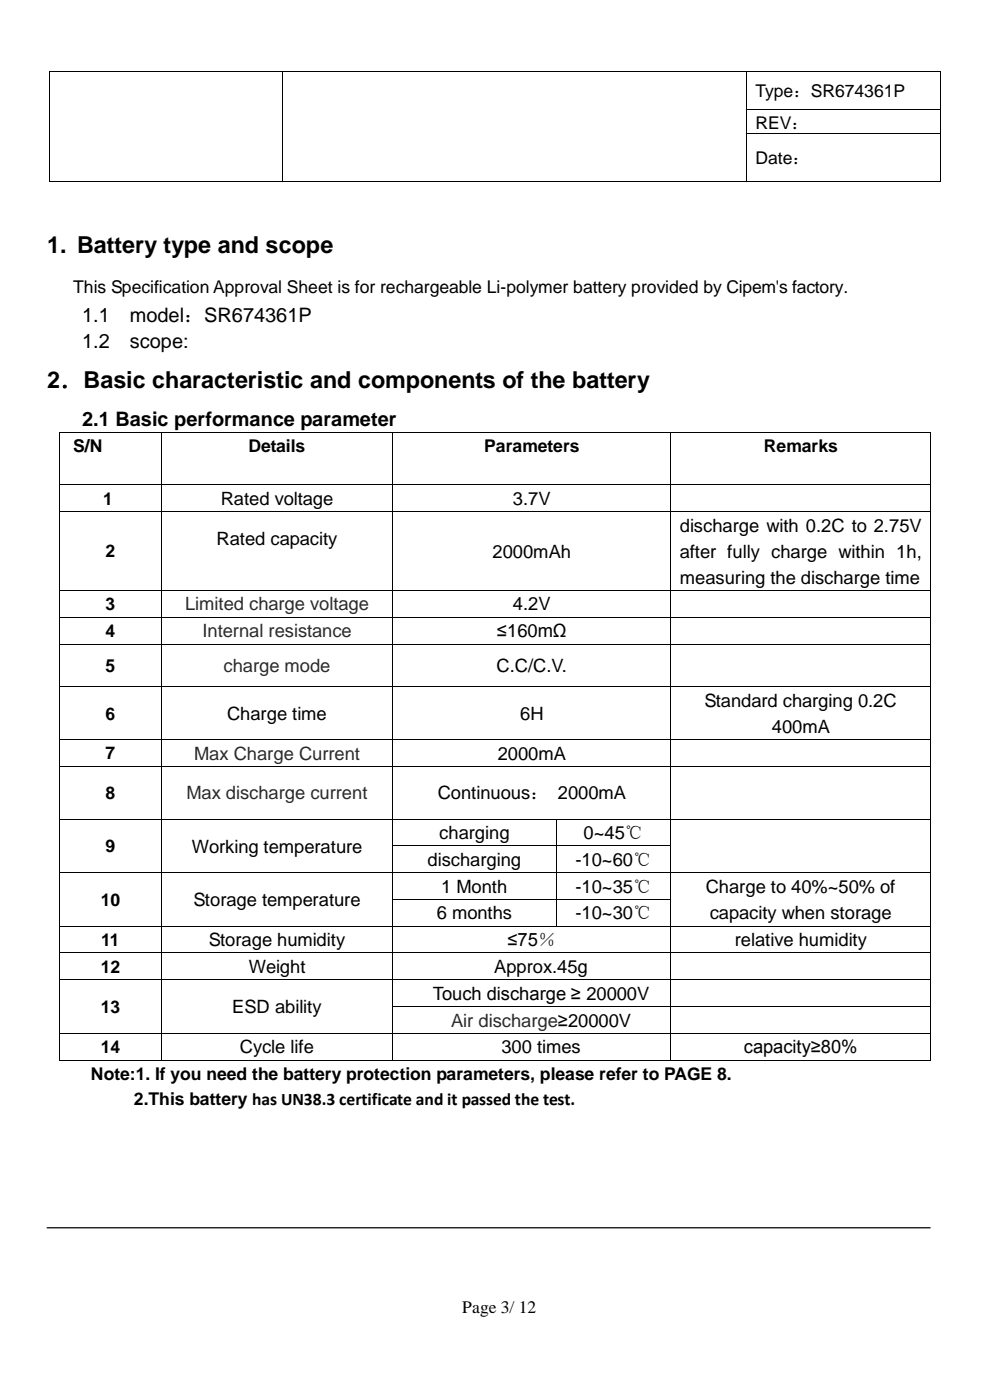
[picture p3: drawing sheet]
<svg xmlns="http://www.w3.org/2000/svg" width="210mm" height="297mm" viewBox="0 0 210 297" stroke-linecap="round" stroke-linejoin="round" font-family="sans-serif">
<defs><g id="words">
<g font-size="5">
<text x="10" y="53.8">1. Battery type and scope</text>
<text x="10" y="82.4">2．Basic characteristic and components of the battery</text>
</g>
<g font-size="4.2">
<text x="17.4" y="68.3">1.1</text>
<text x="27.5" y="68.3">model：SR674361P</text>
<text x="17.4" y="73.8">1.2</text>
<text x="27.6" y="73.8">scope:</text>
<text x="17.4" y="90.4">2.1 Basic performance parameter</text>
</g>
<g font-size="3.9">
<text x="46.8" y="107.1">Rated voltage</text>
<text x="108.8" y="107.1">3.7V</text>
<text x="144.2" y="112.8">discharge with 0.2C to 2.75V</text>
<text x="45.9" y="115.5">Rated capacity</text>
<text x="104.5" y="118.3">2000mAh</text>
<text x="144.2" y="118.3">after fully charge within 1h,</text>
<text x="144.2" y="123.8">measuring the discharge time</text>
<text x="108.8" y="129.5">4.2V</text>
<text x="105.4" y="135.2">≤160mΩ</text>
<text x="105.3" y="142.6">C.C/C.V.</text>
<text x="149.5" y="150">Standard charging 0.2C</text>
<text x="48.2" y="152.7">Charge time</text>
<text x="110.3" y="152.7">6H</text>
<text x="163.7" y="155.5">400mA</text>
<text x="105.6" y="161.1">2000mA</text>
<text x="92.9" y="169.6">Continuous： 2000mA</text>
<text x="93.2" y="178">charging</text>
<text x="123.8" y="178">0~45℃</text>
<text x="40.7" y="180.9">Working temperature</text>
<text x="90.7" y="183.7">discharging</text>
<text x="122.1" y="183.7">-10~60℃</text>
<text x="93.6" y="189.4">1 Month</text>
<text x="122.1" y="189.4">-10~35℃</text>
<text x="149.7" y="189.5">Charge to 40%~50% of</text>
<text x="41.1" y="192.2">Storage temperature</text>
<text x="92.6" y="195.1">6 months</text>
<text x="122.1" y="195.1">-10~30℃</text>
<text x="150.6" y="195">capacity when storage</text>
<text x="44.3" y="200.7">Storage humidity</text>
<text x="107.6" y="200.7">≤75％</text>
<text x="155.9" y="200.7">relative humidity</text>
<text x="52.8" y="206.4">Weight</text>
<text x="104.8" y="206.4">Approx.45g</text>
<text x="49.3" y="215">ESD ability</text>
<text x="91.8" y="212.1">Touch discharge ≥ 20000V</text>
<text x="50.9" y="223.5">Cycle life</text>
<text x="106.4" y="223.5">300 times</text>
<text x="157.8" y="223.5">capacity≥80%</text>
</g>
<g font-size="3.9" fill="#2b2b2b">
<text x="39.3" y="129.5">Limited charge voltage</text>
<text x="42.9" y="135.2">Internal resistance</text>
<text x="47.4" y="142.6">charge mode</text>
<text x="41.2" y="161.1">Max Charge Current</text>
<text x="39.5" y="169.6">Max discharge current</text>
<text x="95.7" y="217.8">Air discharge≥20000V</text>
</g>
<g font-size="3.7">
<text x="160.3" y="20.5">Type：SR674361P</text>
<text x="160.3" y="27.3">REV：</text>
<text x="160.3" y="34.8">Date：</text>
<text x="15.5" y="62.1">This Specification Approval Sheet is for rechargeable Li-polymer battery provided by Cipem's factory.</text>
<text x="15.5" y="95.9">S/N</text>
<text x="52.7" y="95.9">Details</text>
<text x="102.7" y="95.9">Parameters</text>
<text x="162" y="95.9">Remarks</text>
<text x="21.9" y="107.1">1</text>
<text x="22.4" y="118.3">2</text>
<text x="22.4" y="129.5">3</text>
<text x="22.4" y="135.1">4</text>
<text x="22.4" y="142.5">5</text>
<text x="22.4" y="152.7">6</text>
<text x="22.4" y="161.1">7</text>
<text x="22.4" y="169.5">8</text>
<text x="22.4" y="180.8">9</text>
<text x="21.4" y="192.2">10</text>
<text x="21.5" y="200.7">11</text>
<text x="21.4" y="206.4">12</text>
<text x="21.4" y="214.9">13</text>
<text x="21.4" y="223.4">14</text>
<text x="19.3" y="229.1">Note:1. If you need the battery protection parameters, please refer to PAGE 8.</text>
<text x="28.4" y="234.5">2.This battery has UN38.3 certificate and it passed the test.</text>
<text x="98.1" y="278.6">Page 3/ 12</text>
</g>
</g></defs>
<g fill="#000">
<path d="M10.3 15h.2v.2h-.2z" fill-rule="evenodd"/>
<path d="M10.3 15h.2v.2h-.2z" fill-rule="evenodd"/>
<path d="M59.9 15h.2v.2h-.2z" fill-rule="evenodd"/>
<path d="M158.2 15h.2v.2h-.2z" fill-rule="evenodd"/>
<path d="M199.5 15h.2v.2h-.2z" fill-rule="evenodd"/>
<path d="M199.5 15h.2v.2h-.2z" fill-rule="evenodd"/>
<path d="M10.3 23.2h.2v.2h-.2z" fill-rule="evenodd"/>
<path d="M10.3 28.2h.2v.2h-.2z" fill-rule="evenodd"/>
<path d="M10.3 38.3h.2v.2h-.2z" fill-rule="evenodd"/>
<path d="M10.3 38.3h.2v.2h-.2z" fill-rule="evenodd"/>
<path d="M59.9 23.2h.2v.2h-.2z" fill-rule="evenodd"/>
<path d="M59.9 28.2h.2v.2h-.2z" fill-rule="evenodd"/>
<path d="M59.9 38.3h.2v.2h-.2z" fill-rule="evenodd"/>
<path d="M158.2 23.2h.2v.2h-.2z" fill-rule="evenodd"/>
<path d="M158.2 28.2h.2v.2h-.2z" fill-rule="evenodd"/>
<path d="M158.2 38.3h.2v.2h-.2z" fill-rule="evenodd"/>
<path d="M199.5 23.2h.2v.2h-.2z" fill-rule="evenodd"/>
<path d="M199.5 28.2h.2v.2h-.2z" fill-rule="evenodd"/>
<path d="M199.5 38.3h.2v.2h-.2z" fill-rule="evenodd"/>
<path d="M199.5 38.3h.2v.2h-.2z" fill-rule="evenodd"/>
<path d="M12.5 91.6h.2v.2h-.2z" fill-rule="evenodd"/>
<path d="M12.5 91.6h.2v.2h-.2z" fill-rule="evenodd"/>
<path d="M34.2 91.6h.1v.2h-.1z" fill-rule="evenodd"/>
<path d="M83.2 91.6h.1v.2h-.1z" fill-rule="evenodd"/>
<path d="M142.2 91.6h.2v.2h-.2z" fill-rule="evenodd"/>
<path d="M197.4 91.6h.1v.2h-.1z" fill-rule="evenodd"/>
<path d="M197.4 91.6h.1v.2h-.1z" fill-rule="evenodd"/>
<path d="M12.5 102.8h.2v.2h-.2z" fill-rule="evenodd"/>
<path d="M12.5 108.5h.2v.1h-.2z" fill-rule="evenodd"/>
<path d="M34.2 102.8h.1v.2h-.1z" fill-rule="evenodd"/>
<path d="M34.2 108.5h.1v.1h-.1z" fill-rule="evenodd"/>
<path d="M83.2 102.8h.1v.2h-.1z" fill-rule="evenodd"/>
<path d="M83.2 108.5h.1v.1h-.1z" fill-rule="evenodd"/>
<path d="M142.2 102.8h.2v.2h-.2z" fill-rule="evenodd"/>
<path d="M142.2 108.5h.2v.1h-.2z" fill-rule="evenodd"/>
<path d="M197.4 102.8h.1v.2h-.1z" fill-rule="evenodd"/>
<path d="M197.4 108.5h.1v.1h-.1z" fill-rule="evenodd"/>
<path d="M12.5 125.2h.2v.1h-.2z" fill-rule="evenodd"/>
<path d="M12.5 130.9h.2v.1h-.2z" fill-rule="evenodd"/>
<path d="M12.5 136.5h.2v.2h-.2z" fill-rule="evenodd"/>
<path d="M34.2 125.2h.1v.1h-.1z" fill-rule="evenodd"/>
<path d="M34.2 130.9h.1v.1h-.1z" fill-rule="evenodd"/>
<path d="M34.2 136.5h.1v.2h-.1z" fill-rule="evenodd"/>
<path d="M83.2 125.2h.1v.1h-.1z" fill-rule="evenodd"/>
<path d="M83.2 130.9h.1v.1h-.1z" fill-rule="evenodd"/>
<path d="M83.2 136.5h.1v.2h-.1z" fill-rule="evenodd"/>
<path d="M142.2 125.2h.2v.1h-.2z" fill-rule="evenodd"/>
<path d="M142.2 130.9h.2v.1h-.2z" fill-rule="evenodd"/>
<path d="M142.2 136.5h.2v.2h-.2z" fill-rule="evenodd"/>
<path d="M197.4 125.2h.1v.1h-.1z" fill-rule="evenodd"/>
<path d="M197.4 130.9h.1v.1h-.1z" fill-rule="evenodd"/>
<path d="M197.4 136.5h.1v.2h-.1z" fill-rule="evenodd"/>
<path d="M12.5 145.6h.2v.2h-.2z" fill-rule="evenodd"/>
<path d="M12.5 156.8h.2v.2h-.2z" fill-rule="evenodd"/>
<path d="M34.2 145.6h.1v.2h-.1z" fill-rule="evenodd"/>
<path d="M34.2 156.8h.1v.2h-.1z" fill-rule="evenodd"/>
<path d="M83.2 145.6h.1v.2h-.1z" fill-rule="evenodd"/>
<path d="M83.2 156.8h.1v.2h-.1z" fill-rule="evenodd"/>
<path d="M142.2 145.6h.2v.2h-.2z" fill-rule="evenodd"/>
<path d="M142.2 156.8h.2v.2h-.2z" fill-rule="evenodd"/>
<path d="M197.4 145.6h.1v.2h-.1z" fill-rule="evenodd"/>
<path d="M197.4 156.8h.1v.2h-.1z" fill-rule="evenodd"/>
<path d="M12.5 162.5h.2v.2h-.2z" fill-rule="evenodd"/>
<path d="M12.5 173.7h.2v.1h-.2z" fill-rule="evenodd"/>
<path d="M12.5 179.3h.2v.2h-.2z" fill-rule="evenodd"/>
<path d="M34.2 162.5h.1v.2h-.1z" fill-rule="evenodd"/>
<path d="M34.2 173.7h.1v.1h-.1z" fill-rule="evenodd"/>
<path d="M34.2 179.3h.1v.2h-.1z" fill-rule="evenodd"/>
<path d="M83.2 162.5h.1v.2h-.1z" fill-rule="evenodd"/>
<path d="M83.2 173.7h.1v.1h-.1z" fill-rule="evenodd"/>
<path d="M83.2 179.3h.1v.2h-.1z" fill-rule="evenodd"/>
<path d="M117.9 173.7h.2v.1h-.2z" fill-rule="evenodd"/>
<path d="M117.9 179.3h.2v.2h-.2z" fill-rule="evenodd"/>
<path d="M142.2 162.5h.2v.2h-.2z" fill-rule="evenodd"/>
<path d="M142.2 173.7h.2v.1h-.2z" fill-rule="evenodd"/>
<path d="M142.2 179.3h.2v.2h-.2z" fill-rule="evenodd"/>
<path d="M197.4 162.5h.1v.2h-.1z" fill-rule="evenodd"/>
<path d="M197.4 173.7h.1v.1h-.1z" fill-rule="evenodd"/>
<path d="M197.4 179.3h.1v.2h-.1z" fill-rule="evenodd"/>
<path d="M12.5 185.1h.2v.1h-.2z" fill-rule="evenodd"/>
<path d="M12.5 190.7h.2v.2h-.2z" fill-rule="evenodd"/>
<path d="M12.5 196.4h.2v.2h-.2z" fill-rule="evenodd"/>
<path d="M34.2 185.1h.1v.1h-.1z" fill-rule="evenodd"/>
<path d="M34.2 190.7h.1v.2h-.1z" fill-rule="evenodd"/>
<path d="M34.2 196.4h.1v.2h-.1z" fill-rule="evenodd"/>
<path d="M83.2 185.1h.1v.1h-.1z" fill-rule="evenodd"/>
<path d="M83.2 190.7h.1v.2h-.1z" fill-rule="evenodd"/>
<path d="M83.2 196.4h.1v.2h-.1z" fill-rule="evenodd"/>
<path d="M117.9 185.1h.2v.1h-.2z" fill-rule="evenodd"/>
<path d="M117.9 190.7h.2v.2h-.2z" fill-rule="evenodd"/>
<path d="M117.9 196.4h.2v.2h-.2z" fill-rule="evenodd"/>
<path d="M142.2 185.1h.2v.1h-.2z" fill-rule="evenodd"/>
<path d="M142.2 190.7h.2v.2h-.2z" fill-rule="evenodd"/>
<path d="M142.2 196.4h.2v.2h-.2z" fill-rule="evenodd"/>
<path d="M197.4 185.1h.1v.1h-.1z" fill-rule="evenodd"/>
<path d="M197.4 190.7h.1v.2h-.1z" fill-rule="evenodd"/>
<path d="M197.4 196.4h.1v.2h-.1z" fill-rule="evenodd"/>
<path d="M12.5 202.1h.2v.2h-.2z" fill-rule="evenodd"/>
<path d="M12.5 207.8h.2v.1h-.2z" fill-rule="evenodd"/>
<path d="M12.5 213.4h.2v.2h-.2z" fill-rule="evenodd"/>
<path d="M12.5 219.1h.2v.2h-.2z" fill-rule="evenodd"/>
<path d="M34.2 202.1h.1v.2h-.1z" fill-rule="evenodd"/>
<path d="M34.2 207.8h.1v.1h-.1z" fill-rule="evenodd"/>
<path d="M34.2 213.4h.1v.2h-.1z" fill-rule="evenodd"/>
<path d="M34.2 219.1h.1v.2h-.1z" fill-rule="evenodd"/>
<path d="M83.2 202.1h.1v.2h-.1z" fill-rule="evenodd"/>
<path d="M83.2 207.8h.1v.1h-.1z" fill-rule="evenodd"/>
<path d="M83.2 213.4h.1v.2h-.1z" fill-rule="evenodd"/>
<path d="M83.2 219.1h.1v.2h-.1z" fill-rule="evenodd"/>
<path d="M142.2 202.1h.2v.2h-.2z" fill-rule="evenodd"/>
<path d="M142.2 207.8h.2v.1h-.2z" fill-rule="evenodd"/>
<path d="M142.2 213.4h.2v.2h-.2z" fill-rule="evenodd"/>
<path d="M142.2 219.1h.2v.2h-.2z" fill-rule="evenodd"/>
<path d="M197.4 202.1h.1v.2h-.1z" fill-rule="evenodd"/>
<path d="M197.4 207.8h.1v.1h-.1z" fill-rule="evenodd"/>
<path d="M197.4 213.4h.1v.2h-.1z" fill-rule="evenodd"/>
<path d="M197.4 219.1h.1v.2h-.1z" fill-rule="evenodd"/>
<path d="M12.5 224.8h.2v.2h-.2z" fill-rule="evenodd"/>
<path d="M12.5 224.8h.2v.2h-.2z" fill-rule="evenodd"/>
<path d="M34.2 224.8h.1v.2h-.1z" fill-rule="evenodd"/>
<path d="M83.2 224.8h.1v.2h-.1z" fill-rule="evenodd"/>
<path d="M142.2 224.8h.2v.2h-.2z" fill-rule="evenodd"/>
<path d="M197.4 224.8h.1v.2h-.1z" fill-rule="evenodd"/>
<path d="M197.4 224.8h.1v.2h-.1z" fill-rule="evenodd"/>
</g>
<g fill="none" stroke="#000" stroke-width=".21">
<path d="M10.4 15.2v8M10.5 15.1h49.4M60 15.2v8M60.1 15.1h98.1M158.3 15.2v8M158.4 15.1h41.1M199.6 15.2v8M10.4 23.4v4.8M10.4 28.4v9.9M10.5 38.4h49.4M60 23.4v4.8M60 28.4v9.9"/>
<path d="M60.1 38.4h98.1M158.3 23.4v4.8M158.3 28.4v9.9M158.4 23.3h41.1M158.4 28.3h41.1M158.4 38.4h41.1M199.6 23.4v4.8M199.6 28.4v9.9M12.6 91.8v11M12.7 91.7h21.5M34.3 91.8v11M34.3 91.7h48.9"/>
<path d="M83.2 91.8v11M83.3 91.7h58.9M142.3 91.8v11M142.4 91.7h54.9M197.4 91.8v11M12.6 103v5.5M12.6 108.6v16.6M12.7 102.9h21.5M12.7 108.6h21.5M34.3 103v5.5M34.3 108.6v16.6M34.3 102.9h48.9"/>
<path d="M34.3 108.6h48.9M83.2 103v5.5M83.2 108.6v16.6M83.3 102.9h58.9M83.3 108.6h58.9M142.3 103v5.5M142.3 108.6v16.6M142.4 102.9h54.9M142.4 108.6h54.9M197.4 103v5.5M197.4 108.6v16.6M12.6 125.3v5.6"/>
<path d="M12.6 131v5.5M12.6 136.7v8.9M12.7 125.2h21.5M12.7 131h21.5M12.7 136.6h21.5M34.3 125.3v5.6M34.3 131v5.5M34.3 136.7v8.9M34.3 125.2h48.9M34.3 131h48.9M34.3 136.6h48.9M83.2 125.3v5.6"/>
<path d="M83.2 131v5.5M83.2 136.7v8.9M83.3 125.2h58.9M83.3 131h58.9M83.3 136.6h58.9M142.3 125.3v5.6M142.3 131v5.5M142.3 136.7v8.9M142.4 125.2h54.9M142.4 131h54.9M142.4 136.6h54.9M197.4 125.3v5.6"/>
<path d="M197.4 131v5.5M197.4 136.7v8.9M12.6 145.8v11M12.6 157v5.5M12.7 145.7h21.5M12.7 156.9h21.5M34.3 145.8v11M34.3 157v5.5M34.3 145.7h48.9M34.3 156.9h48.9M83.2 145.8v11M83.2 157v5.5"/>
<path d="M83.3 145.7h58.9M83.3 156.9h58.9M142.3 145.8v11M142.3 157v5.5M142.4 145.7h54.9M142.4 156.9h54.9M197.4 145.8v11M197.4 157v5.5M12.6 162.7v11M12.6 173.8v5.5M12.6 179.5v5.6M12.7 162.6h21.5"/>
<path d="M12.7 173.8h21.5M34.3 162.7v11M34.3 173.8v5.5M34.3 179.5v5.6M34.3 162.6h48.9M34.3 173.8h48.9M83.2 162.7v11M83.2 173.8v5.5M83.2 179.5v5.6M83.3 162.6h58.9M83.3 173.8h34.6M83.3 179.4h34.6"/>
<path d="M118 173.8v5.5M118 179.5v5.6M118.1 173.8h24.1M118.1 179.4h24.1M142.3 162.7v11M142.3 173.8v5.5M142.3 179.5v5.6M142.4 162.6h54.9M142.4 173.8h54.9M197.4 162.7v11M197.4 173.8v5.5M197.4 179.5v5.6"/>
<path d="M12.6 185.2v5.5M12.6 190.9v5.5M12.6 196.6v5.5M12.7 185.1h21.5M12.7 196.5h21.5M34.3 185.2v5.5M34.3 190.9v5.5M34.3 196.6v5.5M34.3 185.1h48.9M34.3 196.5h48.9M83.2 185.2v5.5M83.2 190.9v5.5"/>
<path d="M83.2 196.6v5.5M83.3 185.1h34.6M83.3 190.8h34.6M83.3 196.5h34.6M118 185.2v5.5M118 190.9v5.5M118.1 185.1h24.1M118.1 190.8h24.1M118.1 196.5h24.1M142.3 185.2v5.5M142.3 190.9v5.5M142.3 196.6v5.5"/>
<path d="M142.4 185.1h54.9M142.4 196.5h54.9M197.4 185.2v5.5M197.4 190.9v5.5M197.4 196.6v5.5M12.6 202.3v5.5M12.6 207.9v5.5M12.6 213.6v5.5M12.6 219.3v5.5M12.7 202.2h21.5M12.7 207.8h21.5M12.7 219.2h21.5"/>
<path d="M34.3 202.3v5.5M34.3 207.9v5.5M34.3 213.6v5.5M34.3 219.3v5.5M34.3 202.2h48.9M34.3 207.8h48.9M34.3 219.2h48.9M83.2 202.3v5.5M83.2 207.9v5.5M83.2 213.6v5.5M83.2 219.3v5.5M83.3 202.2h58.9"/>
<path d="M83.3 207.8h58.9M83.3 213.5h58.9M83.3 219.2h58.9M142.3 202.3v5.5M142.3 207.9v5.5M142.3 213.6v5.5M142.3 219.3v5.5M142.4 202.2h54.9M142.4 207.8h54.9M142.4 213.5h54.9M142.4 219.2h54.9M197.4 202.3v5.5"/>
<path d="M197.4 207.9v5.5M197.4 213.6v5.5M197.4 219.3v5.5M12.7 224.9h21.5M34.3 224.9h48.9M83.3 224.9h58.9M142.4 224.9h54.9"/>
</g>
<path d="M10 260.5h187.3" fill="none" stroke="#000" stroke-width=".26"/>
<use href="#words"/>
</svg>
